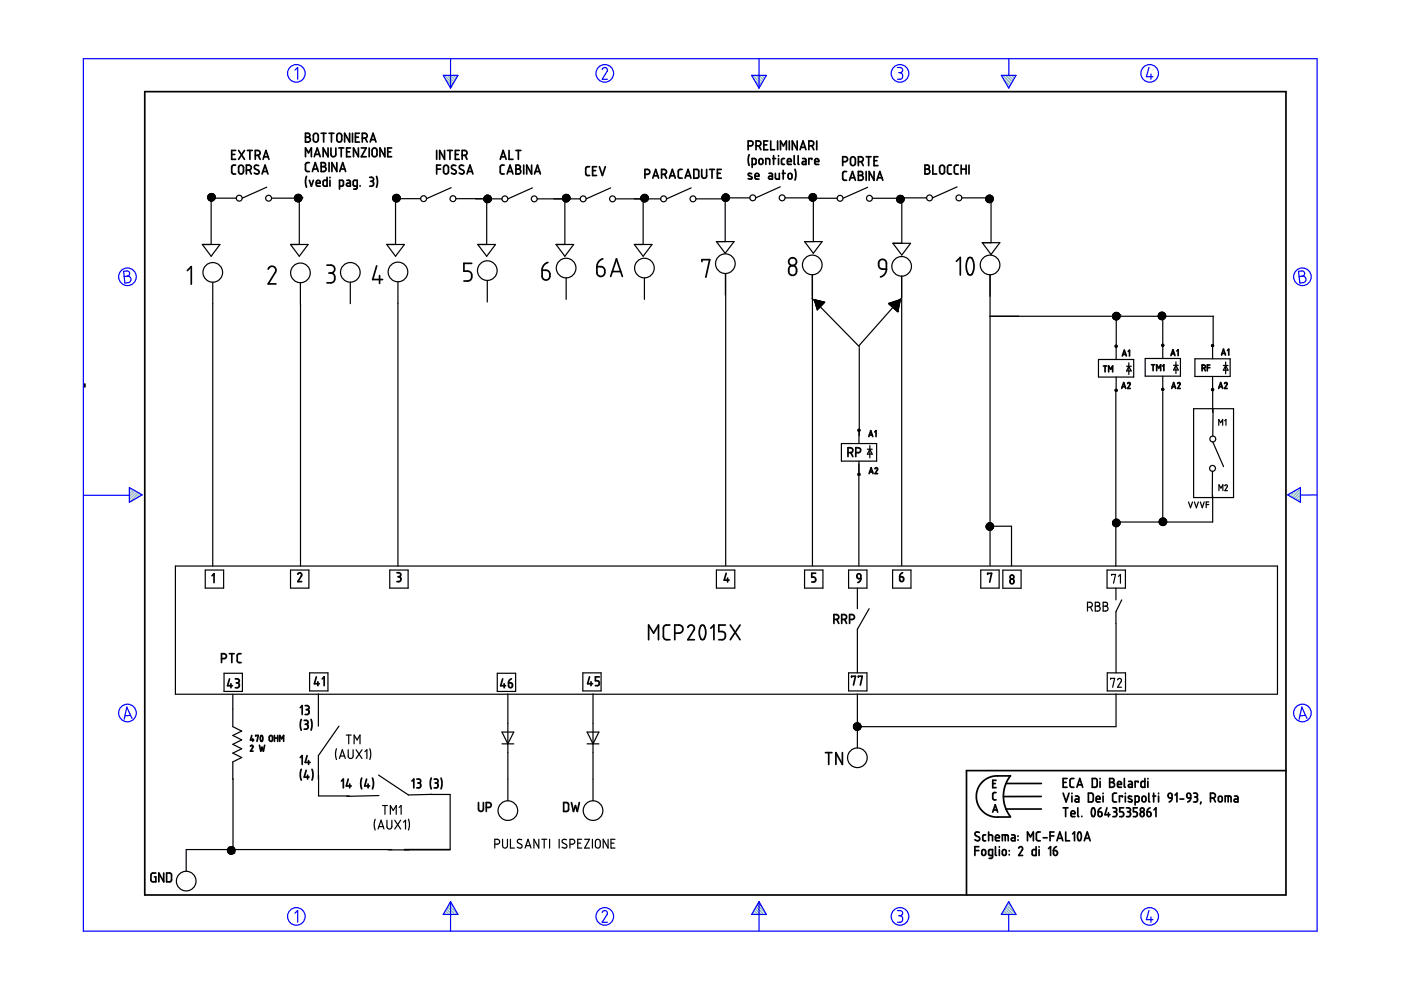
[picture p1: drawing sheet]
<svg xmlns="http://www.w3.org/2000/svg" width="297mm" height="210mm" viewBox="0 0 297 210" stroke-linecap="round" stroke-linejoin="round" font-family="sans-serif">
<g fill="none" stroke="#000" stroke-width=".25">
<path d="M56.6 39.7l-5.2 2.3M95.7 39.8l-5.3 2.3M112.9 39.8l-5.2 2.4M129.5 39.8l-5.2 2.4M146.5 39.8l-5.2 2.4M165.4 39.6l-5.2 2.4M184 39.7l-5.3 2.3M202.9 39.6l-5.2 2.4M42.9 51.8h3.7l-1.8 2.5zM44.3 41.9l-.2 .2M44.4 41.9l-.3 .3M44.4 41.1l-.3 .3"/>
<path d="M44.5 42h5.6M44.6 41.1l-.5 .5M44.6 41.9l-.4 .4M44.8 41l-.8 .8M44.9 41.9l-.6 .5M44.9 41l-.9 .8M45 41l-1 1M45 41.1l-.8 .8M45.1 59.8v60.2M45.1 41.9l-.6 .6M45.1 41.1l-.7 .8M45.2 41.1l-1.1 1.1"/>
<path d="M45.3 41.2l-.7 .7M45.3 41.2l-1.1 1.2M45.4 41.9l-.8 .7M45.4 41.3l-.6 .6v9.9M45.4 41.3l-1.1 1.2M45.5 41.4l-.5 .5M45.5 41.4l-1.1 1.1M45.6 41.6l-1 1M45.6 41.6l-.3 .3M45.6 42.1l-.5 .5M45.6 41.8l-.9 .8M45.6 42l-.6 .6"/>
<path d="M45.6 41.7l-.1 .2M57.6 42h5.6M61.6 51.8h3.7l-1.8 2.5zM62.5 41.9l-.1 .1M62.7 41.9l-.3 .2M62.8 41.3l-.3 .3M62.9 41.9l.6-.7-1 1.1M62.9 41.9l-.4 .4M63.1 41.2l-.7 .6M63.1 41.2l-.6 .7M63.2 41.9l-.6 .6M63.3 41.2l-.7 .7"/>
<path d="M63.4 41.2l-1 .9M63.5 41.9v9.9M63.6 41.3l-1.1 1.1M63.7 41.3l-.6 .6M63.7 59.9v60.1M63.8 41.4l-1.1 1.2 .7-.7M63.8 41.4l-.4 .5M63.9 42.5l-.2 .2M63.9 41.5l-1.1 1.2M63.9 41.6l-1.1 1.1M63.9 41.6l-1 1.1M64 41.7l-1.1 1.1"/>
<path d="M64 42.3l-.5 .4M64 41.9h.1M64 41.8l-.9 1M64 42.1l-.7 .7M64 41.9l-.9 .9M64 42l-.8 .8M74.3 59.8v4.6M82 51.8h3.7l-1.8 2.5zM83.3 41.9h-.1M83.4 42.3l-.1 .1M83.4 41.6l-.1 .1M83.4 41.8l-.1 .1"/>
<path d="M83.4 42.3l.5-.4v9.9M83.4 41.9l-.2 .1M83.6 42.1h5.6M83.6 41.3l-.2 .3M83.8 41.3l-.4 .4M84 41.2l-.6 .6M84.1 41.2l-.7 .7M84.2 41.2l-.9 .9M84.2 41.2l-.9 1M84.3 41.3l-1 1M84.4 59.7v60.3M84.4 41.3l-.6 .6"/>
<path d="M84.5 41.3l-1.1 1.2M84.5 41.9l-.8 .8M84.5 41.4l-1.1 1.1M84.6 41.4l-1.1 1.2M84.6 41.5l-1.1 1.1M84.7 42.5l-.1 .1M84.7 41.6l-1.1 1.1M84.8 41.6l-.3 .3M84.8 41.7l-1 1.1 1-1M84.8 42.2l-.5 .6M84.9 42l-.9 .8M84.9 42.1l-.7 .7"/>
<path d="M84.9 41.9l-1 .9M96.7 42.1l9.7 .1M101.3 51.8h3.8l-1.9 2.5zM102.6 42.5l.6-.6v9.9M102.7 42.7l1.2-1.1-1.1 1.1M102.8 41.9l-.2 .2M103.1 41.4l-.5 .6M103.2 41.4l-.5 .5M103.3 59.5v4.5M103.4 41.9l-.7 .6M103.4 41.4l-.5 .5M103.4 41.4l-.8 .9"/>
<path d="M103.6 41.4l-1 1M103.6 41.4l-.4 .5M103.7 41.5l-.4 .4M103.8 41.5l-1.1 1.1M103.9 41.9l-1 .9M104 41.7l-1.1 1.1M104 41.7l-.2 .2M104.1 41.8l-1.1 1.1M104.1 42.5l-.4 .4M104.1 42.4l-.5 .5M104.1 42l-1 .9M104.2 42.2l-.8 .8"/>
<path d="M104.2 42l-1 1M104.2 42.1l-.9 .9M113.9 42.2h9.1M117.9 51.8h3.7l-1.8 2.5zM119.6 41.9l-.3 .3M119.7 41.3l-.3 .3M119.8 41.9l-.5 .4M119.8 41.3l-.5 .4M120 41.2l-.7 .8M120 58.9v4.6M120.1 41.2l-.8 .8M120.1 41.9l-.7 .6"/>
<path d="M120.2 41.2l-.7 .7M120.2 41.2l-.9 1M120.4 41.3l-.6 .6v9.9M120.4 41.3l-1 1.1M120.5 41.3l-.5 .6M120.5 41.9l-.8 .8M120.5 41.4l-1.1 1.1M120.6 41.4l-.4 .5M120.7 41.5l-1.2 1.1 .8-.7M120.7 41.6l-.3 .3M120.8 42.3l-.5 .5M120.8 41.6l-1.2 1.1"/>
<path d="M120.8 41.8l-.2 .1M120.8 41.6v.1M120.8 41.9h.1M120.8 41.7l-1 1.1M120.8 42.3h.1M120.8 41.8l-1 1M120.8 42.2l-.6 .6M120.9 42l-.9 .8M130.5 42.2h9.6M134.5 51.8h3.7l-1.8 2.5zM135.9 41.9h.1M136 41.9l-.2 .1"/>
<path d="M136.3 42.5l-.1 .2M136.3 42.3l-.2 .3M136.3 41.9l-.4 .4M136.3 41.6l-.4 .5M136.3 42.7h.1M136.3 42l-.3 .4M136.3 41.8l-.1 .1M136.3 41.9l.1 9.9M136.4 41.2l-.5 .5M136.5 41.2l-.6 .6M136.6 41.9l-.3 .2M136.6 58.9v4.6"/>
<path d="M136.7 41.9l.5-.5-1.2 1.1M136.7 41.2l-.7 .7M136.8 41.2l-.5 .5M136.8 41.9l-.5 .4M136.9 41.2l-.6 .6M136.9 41.3l-1 .9M137 41.9l-.7 .7M137 41.3l-.5 .6M137.1 41.3l-1.1 1.1M137.2 41.9l-.8 .9M137.3 41.5l-.4 .4M137.3 41.6l-1.2 1"/>
<path d="M137.4 42.4l-.3 .3M137.4 41.6l-.3 .3M137.4 41.7l-1.1 1M137.4 42.3l-.5 .5M137.4 41.8l-.9 1M137.4 41.8v.1M137.5 42.1l-.8 .7M137.5 41.9l-1 .9M137.5 42l-.8 .8M147.6 42.2h5.6M151.9 51.2h3.7l-1.8 2.5zM153.2 41.9l-.1 .1"/>
<path d="M153.4 42h5.6M153.4 41.9l-.3 .3M153.4 41.3l-.2 .1M153.7 41.1l-.6 .6M153.7 41.9l-.5 .5M153.8 41.1l-.7 .7M153.8 41.3v9.9M153.8 58v4.5M153.9 58v61.9M153.9 41.1l-.8 .8M154 41.1l-.9 1M154.1 41.1l-.7 .8"/>
<path d="M154.1 41.2l-1 1M154.2 41.2l-1 1.1M154.3 41.2l-.7 .7M154.3 41.9l-.7 .8M154.4 41.3l-1.1 1.2 1.1-1.2M154.5 41.4l-.5 .5M154.5 42.4l-.2 .2M154.5 41.4l-1.1 1.2 .7-.7M154.6 41.9l-.9 .8M154.6 41.6l-.4 .3M154.6 42.2l-.4 .5M154.6 41.6l-1.1 1"/>
<path d="M154.6 41.7l-.1 .2M154.6 42l-.7 .7M154.6 41.8l-.9 .9M154.7 41.9l-.8 .8M166.5 42h5.6M170.6 51.2h3.7l-1.9 2.5zM171.9 42h5.6M171.9 41.9l-.3 .3M172 41.1l-.4 .4M172.1 41.9l-.4 .4M172.2 41.1l-.7 .6M172.2 58.3v4.5"/>
<path d="M172.3 58.3v61.6M172.3 41.1l-.8 .7M172.4 41.9l-.6 .6M172.4 41.1l-.8 .8M172.4 41.3v9.9M172.5 41.1l-1 .9M172.5 41.9l-.6 .6M172.6 41.1l-1 1M172.7 41.1l-.8 .8M172.7 41.9l-.7 .7M172.7 41.2l-.7 .7M172.8 41.2l-.7 .7"/>
<path d="M172.9 41.3l-1.2 1.1M172.9 41.3l-.6 .6M173 41.4l-.5 .5M173 41.4l-1.1 1.1M173 42.2l-.3 .4M173.1 41.5l-.4 .4M173.1 41.6l-1 1M173.1 42l-.6 .7M173.1 41.7l-.8 1M173.1 41.9l-.7 .8M173.1 41.7l-.9 1M185 42h5.6"/>
<path d="M189.3 51.6h3.8l-1.9 2.5zM190.4 41.9l-.3 .3M190.4 41.6l-.2 .2M190.6 41.9l-.5 .5M190.7 41.4l-.6 .7M190.8 41.9l-.7 .6M190.8 41.4l-.4 .5M190.9 42h5.5M191 41.4l-.5 .5M191 41.4l-.9 .9M191.1 41.9l-.9 .8M191.1 41.5l-.4 .4"/>
<path d="M191.2 58.5v4.6M191.2 58.5v61.4M191.2 41.6v10M191.2 41.5l-1 1M191.3 41.9l-.9 .9M191.3 41.5l-.4 .4M191.3 41.6l-1.1 1M191.4 41.6l-1.1 1.2M191.5 41.7l-.3 .2M191.5 41.9l-1 1M191.5 41.7l-.1 .2M191.6 42.7l-.3 .2"/>
<path d="M191.6 41.8l-1.2 1.1M191.6 41.9h.1M191.6 41.9l-1 1M191.6 42.5l-.4 .5M191.7 42l-1 1M191.7 42.3l-.7 .7M191.7 42.1l-.9 .9M191.7 42.2l-.8 .8M203.9 42h5.6M208.3 51.5h3.7l-1.9 2.5zM209.1 41.9h-.1M209.2 42.7l1.2-1.1-1.1 1.2"/>
<path d="M209.3 41.9l-.3 .3M209.3 41.6l-.1 .1M209.5 41.4l-.4 .4M209.5 41.9l-.5 .5M209.7 41.4l-.7 .7M209.7 41.9l-.6 .6M209.8 41.4l-.5 .5M209.9 41.9l-.8 .7M209.9 58.3v61.6M209.9 41.4l-.9 .9M210 41.4l-.5 .5M210.1 41.4l-1 1.1"/>
<path d="M210.1 41.5v10M210.1 41.4l-.4 .5M210.2 41.5l-.4 .4M210.3 41.5l-1.1 1.2M210.4 41.9l-1 1M210.5 41.7l-.2 .2M210.5 42.6l-.3 .3M210.5 41.8l-1.1 1M210.5 41.8l-1 1.1 1.1-1M210.6 42.4l-.6 .5M210.6 42.3l-.7 .7M210.6 42l-.9 1"/>
<path d="M210.6 42.1l-.9 .9M172.1 63.2l10.1 10.3M172.7 63.5l2.2 .6-1.6 1.6zM172.7 63.5v.1M172.8 63.6h-.1M172.8 63.8h.1M172.8 64h.1M172.8 63.6l-.1 .2M172.9 63.9h.1M173 64.1l-.2 .1M173 63.6l-.2 .2M173 64.7h.1"/>
<path d="M173 64v.1M173 63.7l-.2 .2M173 63.6v.1M173.1 64.9h-.1M173.1 64.2l-.2 .2M173.1 64.8h.1M173.1 64.1v.1M173.1 63.6l-.1 .3M173.2 65h-.1M173.2 64.3l-.2 .2M173.2 63.7l-.4 .4M173.2 64.9h.1"/>
<path d="M173.2 64.2v.1M173.3 65.1l-.2 .1M173.3 64.4l-.2 .2M173.3 63.8l-.2 .2M173.3 63.7h.1M173.3 65h.1M173.3 64.3v.1M173.4 65.2l-.2 .2M173.4 64.5l-.2 .2M173.4 63.9l-.2 .2M173.4 63.7l-.5 .6M173.4 65.1v.1"/>
<path d="M173.4 64.5h.1M173.4 63.8h.1M173.5 63.8h.1M173.5 65.3l-.2 .2M173.5 64.6l-.2 .3M173.5 64l-.2 .2M173.6 65.2l-.1 .1M173.6 64.6h-.1M173.6 63.9h-.1M173.6 63.8l-.7 .7M173.6 64.7l-.2 .3M173.6 64.1l-.2 .2"/>
<path d="M173.7 63.8l-.1 .1M173.7 64.2h.1M173.7 65.2l-.4 .4M173.7 65l-.5 .5M173.7 63.9l-.7 .7M173.7 65.1l-.1 .1M173.7 64.9l-.2 .2M173.7 63.8h.1M173.7 64.4l-.1 .1M173.7 65.1h.1M173.8 63.8l-.1 .1M173.8 65h.1"/>
<path d="M173.8 64.3v.1M173.9 64.5l-.2 .2M173.9 63.9l-.2 .2M173.9 64.5h.1M174 63.9l-1 .9M174 64l-.5 .4M174 64.6l-.3 .3M174 64.6h.1M174 63.9h.1M174.1 64.7l-.2 .3M174.1 64.1l-.2 .2M174.1 64.7h.1"/>
<path d="M174.1 64v.1M174.2 63.9l-1.1 1.1M174.2 64.2l-.2 .2M174.2 64.1v.1M174.2 63.9v.1M174.3 64.3l-.2 .2M174.3 63.9l-1.2 1.2M174.4 64.2l-.1 .1M174.4 64.4l-.2 .2M174.4 64l-.1 .1M174.5 64.3v.1M174.5 64l-1.3 1.3"/>
<path d="M174.6 64l-.2 .2M174.7 64.2l-1 1M174.7 64l-1 1M174.7 64.1l-.2 .2M182.2 73.7v18.7M188.4 64.3l2.5-.8-.5 2.6zM188.5 64.3l-.1 .1M188.7 64.2l-.2 .3M188.7 64.3l-.1 .2M188.8 64.2v.1M188.8 64.2h.1M188.8 64.4l-.1 .2"/>
<path d="M188.9 64.3v.1M189 64.5l-.2 .2M189 64.1l-.4 .4M189 64.5h.1M189.1 64.6l-.2 .2M189.1 64.6h.1M189.2 64.7l-.2 .2M189.2 64.1l-.2 .2M189.3 65.1h.1M189.3 65l-.1 .1M189.3 64.9l-.2 .1M189.3 64.2l-.2 .2"/>
<path d="M189.3 64.9h.1M189.3 64.4l-.1 .1M189.4 64l-.7 .6M189.4 64.3v.1M189.4 65h.1M189.4 64.5l-.2 .2M189.4 65.2h.1M189.5 64.5h.1M189.5 65.1v.1M189.5 65.3h.1M189.5 64.6l-.2 .3M189.5 64l-.2 .2"/>
<path d="M189.6 65.2v.1M189.6 64.6h.1M189.7 65.4h-.1M189.7 64.7l-.3 .3M189.7 64.1l-.3 .2M189.7 63.9l-.9 .8M189.7 64v.1M189.7 65.3v.1M189.7 64.7h.1M189.8 65.5l-.1 .1M189.8 64.9l-.3 .2M189.8 64.2l-.3 .2"/>
<path d="M189.8 64.1v.1M189.8 65.4v.1M189.8 64.8h.1M189.9 65.6l-.1 .1M189.9 65l-.2 .2M189.9 64.3l-.2 .2M189.9 63.9l-.1 .1M189.9 65.6h.1M189.9 64.9h.1M189.9 64.2v.1M190 65.7l-.1 .1M190 65.1l-.2 .2"/>
<path d="M190 64.4l-.2 .2M190 63.8l-1 1.1M190 65.7h.1M190 65h.1M190 64.3v.1M190.1 65.8v.1M190.1 65.2l-.2 .2M190.1 64.5l-.2 .2M190.1 63.9l-.2 .2M190.2 63.8h-.1M190.2 65.8h-.1M190.2 65.1l-.1 .1"/>
<path d="M190.2 64.5h-.1M190.2 66h.1M190.2 63.8h.1M190.2 65.3l-.2 .2M190.2 64.6l-.2 .3M190.2 64l-.2 .2M190.3 65.9h-.1M190.3 65.2l-.1 .1M190.3 64.6h-.1M190.3 63.9h-.1M190.3 66.1h.1M190.3 65.4l-.2 .2"/>
<path d="M190.3 64.7l-.2 .3M190.3 64.1l-.2 .2M190.4 63.7l-1.3 1.3M190.4 66h.1M190.4 65.3v.1M190.4 64v.1M190.4 65.9l-.2 .1M190.4 65.5l-.2 .2M190.4 64.9l-.2 .2M190.4 64.2l-.2 .2M190.4 65.7l-.1 .1M190.5 65.6l-.4 .3"/>
<path d="M190.5 65.4v.1M190.5 64.1v.1M190.5 63.6v.1M190.5 63.7l-.2 .2M190.5 65.3l-.5 .5M190.5 65l-.2 .2M190.5 64.3l-.2 .2M190.5 65.2l-.1 .1M190.6 65l-.7 .7M190.6 64.9h.1M190.6 64.2v.1M190.6 64.7l-.8 .9"/>
<path d="M190.6 64.4l-.2 .3M190.6 63.8l-.2 .2M190.6 63.6l-1.3 1.4M190.7 64.6l-.2 .2M190.7 64.5l-1 1M190.7 64.3v.1M190.8 64.2l-1.3 1.2M190.8 63.9l-.3 .2M190.8 64.1l-.2 .1M190.8 63.9l-1.4 1.4M190.8 63.8h.1M190.8 63.5l-.1 .2"/>
<path d="M190.9 63.6l-1.6 1.6M191 63.3l-8.9 10M209.8 67.1h47.5M232.9 76.2h7.5v3.7h-7.5zM236 67.4h.1M236 67l-.1 .1M236 67.1l-.1 .1M236 66.8h.1M236.2 66.8l-.2 .2M236.4 66.3l-.4 .4M236.5 66.3l-.6 .5M236.6 73.4v2.8"/>
<path d="M236.6 79.9v2.9M236.7 67.1v6.2M236.7 66.2l-.8 .8M236.7 66.8l-.7 .7M236.7 66.2l-.5 .6M236.8 66.8l.4-.4-1.1 1.1M236.9 66.3l-.6 .5M236.9 66.8l-.8 .8M236.9 66.3l-1 1M237 66.3l-1 1.1M237.1 66.3l-.5 .5M237.3 66.8l-1 .9"/>
<path d="M237.3 66.5l-1.1 1.1M237.3 66.5l-1.1 1.2M237.4 66.6l-.2 .2M237.4 66.7l-1.1 1.1M237.4 67.4l-.4 .4M237.4 66.8h.1M237.4 66.8l-.9 1M237.5 66.9l-1 .9M237.5 67.2l-.6 .6M237.5 67.1l-.8 .7M237.5 67l-.9 .8M238.8 77.7h1"/>
<path d="M239.3 76.9v2.5M239.3 77.7l.5 1h-1zM242.8 76h7.5v3.8h-7.5zM245.8 66.8l-.2 .2M246 66.3l-.3 .3M246.1 66.2l-.5 .5M246.3 66.2l-.7 .8M246.4 66.2l-.7 .6M246.5 66.2l-.9 .9M246.5 67.3v8.7M246.5 79.8v2.7M246.5 66.2l-.9 1"/>
<path d="M246.7 66.3l-1.1 1M246.7 66.3l-1.1 1.1M246.8 66.3l-1.1 1.2M246.8 66.4l-1.1 1.1M246.9 66.8l-.9 .9M246.9 66.4l-1.1 1.2M247 66.5l-1.1 1.1M247 67.5l-.1 .1M247 66.5l-1.1 1.2M247.1 66.6l-.3 .2M247.1 66.7l-.1 .1M247.1 67.2l-.5 .6"/>
<path d="M247.1 66.7l-1 1.1 1-1M247.1 67.1l-.6 .7M247.1 66.9l-.8 .9M247.2 67l-.9 .8M248.8 77.4h1M249.3 76.7v2.5M249.3 77.4l.5 1h-1zM253.3 76.1h7.5v3.7h-7.5zM257.1 73.3v2.8M257.1 79.8v2.8M257.2 67.1v6.2M259.4 77.5h1"/>
<path d="M259.9 76.8v2.4M259.9 77.5l.5 1h-1zM178.4 94h7.5v3.8h-7.5zM182.1 98.4v21.6M182.1 91.2v2.8M182.1 97.8v2.8M183.9 95.2h1M184.4 94.5v2.6M184.4 95.2l.5 1.1h-1zM236.6 82.6v37.4M246.5 83v27.7M253.1 86.7h8.4v18.8h-8.4z"/>
<path d="M257.1 99.9l-.1 5.6M257.1 82.2v5.2M257.1 93.7l2.3 5.2M257.2 86.8l-.1 5.7M258.4 90.2v-1.3l.4 .7 .4-.7v1.3M259.7 89.2l.2-.3v1.3M209.6 110.9l-.5 .5M209.6 112.4l1.1-1-1 1M209.7 110.8l-.6 .7M209.9 111.6h4.6v8.4M209.9 110.8l-.8 .8M210 110.8l-.9 .9"/>
<path d="M210.1 110.9l-1 1M210.2 110.9l-1.1 1.1M210.3 110.9l-1.1 1.1M210.4 111l-1.2 1.1M210.4 111l-1.1 1.2M210.5 111.1l-1.2 1.1M210.5 111.1l-1.1 1.2M210.6 111.2l-1.1 1.1M210.6 111.3l-1.1 1.1M210.6 111.9l-.4 .5M210.7 111.8l-.6 .6M210.7 111.7l-.8 .7"/>
<path d="M210.7 111.6l-.9 .8M236 111h-.1M236 110.5l-.1 .1M236.3 110.1l-.3 .5M236.4 110.4l-.5 .5M236.5 110.1l-.6 .6M236.6 110.4l.3-.3-.9 .9M236.6 110.1l-.7 .7M236.7 110.4l-.8 .7M236.7 110.1l-.3 .3M236.8 110.4l-.9 .8M237 110.2l-.2 .2"/>
<path d="M237.1 110.2l-1.1 1.1M237.1 110.4l-1 1M237.2 110.2l-.2 .2M237.2 110.3l-1.1 1.1M237.3 110.4l-1.1 1.1M237.3 110.3l-.1 .1M237.4 110.5l-1.1 1.1M237.4 111.1l-.4 .5M237.4 110.6l-1 1M237.5 110.7l-1 1M237.5 111l-.6 .7M237.5 110.9l-.8 .8"/>
<path d="M237.5 110.8l-.9 .9M245.9 110.4l-.1 .2M246.1 110l-.2 .2M246.2 110.4l-.4 .4M246.3 109.9l-.5 .4M246.4 110.4l-.6 .5M246.4 109.8l-.5 .6M246.5 109.8l-.8 .8M246.7 109.8l-.6 .6M246.7 109.8l-.9 1M246.8 109.9l-.5 .5M246.9 110.4l-.9 .8"/>
<path d="M246.9 109.9l-1.1 1.1M247 109.9l-.4 .5M247 110l-1.1 1.1M247.1 110l-1.1 1.2M247.1 110.1l-.3 .3M247.2 110.2l-1.1 1.1M247.2 111.1l-.2 .2M247.2 110.2l-1 1.1M247.3 110.3l-.1 .1M247.3 110.4l-1 1M247.3 110.8l-.6 .6M247.4 110.6l-.9 .8"/>
<path d="M247.4 110.7l-.7 .7M247.4 110.5l-1 .9M252 106.4l.4 1.3 .4-1.3M253.2 106.4l.5 1.3 .4-1.3M254.5 106.4l.4 1.3 .4-1.3M255.7 107h.6M256.3 106.4h-.6v1.3M257.1 105.1v5.6h-20.6M258.4 104v-1.2l.5 .7 .4-.7v1.2M259.7 103a.28 .28 0 0 1 .4-.2 .28 .28 0 0 1 .1 .4l-.5 .8h.5M43.5 120.9h3.9v3.8h-3.9zM61.6 120.9h3.9v3.8h-3.9z"/>
<path d="M82.6 120.9h3.9v3.8h-3.9zM151.9 120.9h3.9v3.8h-3.9zM170.6 120.9h3.9v3.8h-3.9zM179.9 120.9h3.9v3.8h-3.9zM181.8 124.7v4.4M184.3 129.1l-2.5 4.3v9.3M189.3 120.9h3.8v3.8h-3.8zM207.9 120.9h3.9v3.8h-3.9zM212.6 120.9h3.9v3.8h-3.9zM230.6 128.7h.6l.3-.2 .1-.4-.2-.3-.8-.1v1.9M231.2 128.7l.4 .9M232.2 127.7h.6l.4 .3-.1 .3-.4 .2 .3 .1 .3 .3-.1 .4-.3 .2-.7 .1z"/>
<path d="M232.2 128.5h.5M233.9 127.7h.7l.2 .3-.1 .4-.3 .1 .4 .2 .1 .3v.3l-.3 .2-.7 .1zM233.9 128.5h.5M234.7 120.9h3.9v3.8h-3.9zM235.7 122v-.2h.8l-.4 1.9M236.6 124.7v2.5M237.1 122.2l.5-.4v1.9M237.8 127.2l-1.2 2.5v13M47.5 142.7h3.9v3.9h-3.9zM49.4 147.2v6.9l1.8 .9-1.8 .9 1.8 1-1.8 .9 1.8 .9-1.8 1 1.8 .9-1.8 .9v3.8M65.6 142.7h3.9v3.8h-3.9zM67.5 147.1v6.9"/>
<path d="M71.4 158.7l-.3 .9 .3 1.4M71.9 154l-4.4 6.2v5M73.4 155.9h1.1M73.8 159v1.3l.5 .5 .3-.1 .2-.2 .1-1.5M73.9 155.9v1.8M75.1 157.7v-1.8l.6 1 .6-1v1.8M75.5 159l1.3 1.8M76.8 159l-1.3 1.8M77.4 159.4l.4-.4v1.8M78.4 158.7l.2 1-.2 1.3M105.4 142.7h3.9v3.9h-3.9zM106.4 155.2h2.5l-1.2 2.5z"/>
<path d="M106.4 157.7h2.5M107.7 147.1v22.7M123.6 142.7h3.8v3.8h-3.8zM124.5 155.2h2.5l-1.3 2.5zM124.5 157.7h2.5M125.7 147.1v22.7M179.9 142.7h3.9v3.8h-3.9zM181.3 153.4l-.2 .2M181.5 153.3l-.5 .5M181.5 154l-.5 .4M181.6 154l-.5 .5M181.7 153.3l-.7 .7"/>
<path d="M181.7 154l-.6 .6M181.7 153.2l-.7 .9M181.8 147.1v11.5M181.8 154.1h54.9M181.9 153.3l-.7 .7M181.9 153.3l-.9 1 .2-.3M182.1 153.3l-.7 .7M182.1 153.3l-1.1 1.1M182.2 153.4l-.6 .6M182.3 153.5l-1.1 1.1M182.4 153.5l-1.2 1.2M182.4 154l-.9 .8"/>
<path d="M182.4 154.6l-.2 .1M182.4 153.6l-1.1 1.1M182.4 153.6l-1 1.2M182.5 153.8l-1 1M182.5 154.3l-.6 .5M182.5 153.8l-.1 .2M182.5 154l-.8 .9M182.5 154.2l-.6 .7M182.5 153.9l-.9 1M234.8 142.7h3.8v3.8h-3.8zM235.5 144v-.2h.8l-.4 1.9M236.6 147.1v6.9"/>
<path d="M236.9 144.1l.4-.3 .4 .3v.3l-.8 1.3h.9M270.8 147.1v-27.1h-233.6v27.2h233.6M48.6 179.6l-.3 .3M48.9 179.5l-.7 .6M49 179.5l-.8 .7M49.1 179.5l-.9 .9M49.1 179.7l-.8 .9M49.2 179.5l-.1 .1M49.3 179.6l-1 1M49.4 179.6l-.3 .2M49.4 165.1v15.1M49.4 179.6l-1.1 1.1"/>
<path d="M49.5 179.7l-1.1 1.1M49.6 179.7l-1.1 1.2 .6-.8M49.7 179.8l-1.1 1.2 .5-.6M49.7 179.9l-.6 .6M49.8 180l-1.1 1.1M67.5 164.3v4.5h6.6M72 160.8l.6-1.8 .6 1.8M72.1 160.3h.9M79.5 173.7l-.2 .9 .2 1.4M80.2 175.8l.6-1.9 .6 1.9M80.3 164.3l6.3 4.3 5-.2M80.3 168.7l-6.8 .1"/>
<path d="M80.3 175.3h.9M81.1 170.8h1M81.6 170.8v1.9M82 173.9v1.5l.5 .4 .3-.1 .3-.3v-1.5M82.8 172.7v-1.9l.6 1 .6-1v1.9M83.7 173.9l1.2 1.9M84.6 171.2l.4-.4v1.9M84.9 173.9l-1.2 1.9M85.6 174.3l.4-.4v1.9M86.6 173.7l.2 .8-.2 1.5M91.3 168.4h4.1v11.6M104.9 179l.9-.1 .1-.4-.1-.3-.3-.3h-.6v1.9"/>
<path d="M106.6 177.9v1.4l.3 .5h.4l.3-.3v-1.6M108.2 177.9v1.9h.9M110.6 178.1l-.6-.1-.3 .4 .1 .3 .8 .4 .1 .5-.3 .2-.7-.2M111.3 179.8l.7-1.9 .6 1.9M111.5 179.3h.9M114.2 177.9v1.9l-1-1.9v1.9M114.9 177.9h1M115.4 177.9v1.9M116.5 177.9v1.9M118.6 177.9v1.9M120.1 178.1l-.6-.1-.3 .4 .1 .3 .8 .4v.6l-.5 .1-.4-.2M120.8 179l.9-.1 .2-.4-.1-.3-.4-.3h-.6v1.9"/>
<path d="M122.5 178.8h.6M123.3 177.9h-.8v1.9h.8M124 177.9h1l-1 1.9h1M125.6 177.9v1.9M126.3 178.1l.5-.2 .4 .4 .1 1.2-.4 .3-.5-.1-.2-.3zM128.9 177.9v1.9l-1-1.9v1.9M129.5 178.8h.7M130.4 177.9h-.9v1.9h.9M39.5 180.1h43.6M39.5 180.2v4.5M49.1 180.9l-.2 .2M49.1 180.6l-.4 .4"/>
<path d="M49.6 180.9h.1M49.8 180.6l-.4 .4M49.8 180.1l-1 1M49.8 180.4l-.7 .7M49.8 180.3l-.8 .8M49.8 180.2l-.7 .7M82.3 180.2h4.4"/>
<circle cx="44.8" cy="41.8" r=".8"/>
<circle cx="45.1" cy="57.8" r="2.08"/>
<circle cx="50.7" cy="42" r=".62"/>
<circle cx="56.9" cy="42" r=".62"/>
<circle cx="63.2" cy="42" r=".8"/>
<circle cx="63.7" cy="57.9" r="2.08"/>
<circle cx="74.3" cy="57.7" r="2.08"/>
<circle cx="84.1" cy="42" r=".8"/>
<circle cx="84.4" cy="57.7" r="2.08"/>
<circle cx="89.8" cy="42.1" r=".62"/>
<circle cx="96" cy="42.1" r=".62"/>
<circle cx="103.3" cy="57.4" r="2.08"/>
<circle cx="103.4" cy="42.2" r=".8"/>
<circle cx="107" cy="42.2" r=".62"/>
<circle cx="113.3" cy="42.2" r=".62"/>
<circle cx="120" cy="56.8" r="2.08"/>
<circle cx="120.1" cy="42" r=".8"/>
<circle cx="123.6" cy="42.2" r=".62"/>
<circle cx="129.9" cy="42.2" r=".62"/>
<circle cx="136.6" cy="56.8" r="2.08"/>
<circle cx="136.7" cy="42" r=".8"/>
<circle cx="140.7" cy="42.2" r=".62"/>
<circle cx="146.9" cy="42.2" r=".62"/>
<circle cx="153.8" cy="55.9" r="2.08"/>
<circle cx="153.9" cy="41.9" r=".8"/>
<circle cx="159.6" cy="41.9" r=".62"/>
<circle cx="165.8" cy="41.9" r=".62"/>
<circle cx="172.2" cy="56.2" r="2.08"/>
<circle cx="172.3" cy="41.9" r=".8"/>
<circle cx="178.1" cy="42" r=".62"/>
<circle cx="184.3" cy="42" r=".62"/>
<circle cx="190.9" cy="42.2" r=".8"/>
<circle cx="191.2" cy="56.5" r="2.08"/>
<circle cx="197.1" cy="42" r=".62"/>
<circle cx="203.3" cy="42" r=".62"/>
<circle cx="209.8" cy="42.2" r=".8"/>
<circle cx="209.9" cy="56.2" r="2.08"/>
<circle cx="236.7" cy="67" r=".8"/>
<circle cx="246.4" cy="67" r=".8"/>
<circle cx="257.1" cy="99.3" r=".62"/>
<circle cx="257.1" cy="93.1" r=".62"/>
<circle cx="209.9" cy="111.6" r=".8"/>
<circle cx="236.7" cy="110.9" r=".8"/>
<circle cx="246.6" cy="110.6" r=".8"/>
<circle cx="181.7" cy="154.1" r=".8"/>
<circle cx="107.7" cy="171.9" r="2.08"/>
<circle cx="125.7" cy="171.9" r="2.08"/>
<circle cx="181.8" cy="160.7" r="2.08"/>
<circle cx="39.5" cy="186.8" r="2.08"/>
<circle cx="49" cy="180.3" r=".8"/>
</g>
<g fill="none" stroke="#6c9" stroke-width=".25">
<path d="M94.2 16l1.8 1.8M94.5 16.8l1.3 1.4M94.8 16l1.5 1.4M95.3 18.3l.3 .3M95.5 16l1 1M96.1 16l.6 .6M96.7 16l.3 .2M159.6 16l1.8 1.8M159.9 16.8l1.3 1.4M160.3 16l1.4 1.4M160.7 18.3l.3 .3M160.9 16l1 1"/>
<path d="M161.5 16l.6 .6M162.1 16l.2 .2M212.6 16l1.8 1.8M212.8 16.8l1.3 1.4M213.2 16l1.4 1.4M213.7 18.3l.2 .3M213.8 16l1 1M214.4 16l.7 .6M215.1 16l.2 .2M27.5 103.4h-.1M27.9 103.6l-.5 .4M28.3 103.8l-.9 .9"/>
<path d="M28.7 104.1l-1.3 1.2M29 104.3l-1.6 1.6M29.4 104.5l-1.8 1.9M29.8 104.8l-.8 .8M273.4 104.7l-.3 .3M274.9 103.9l-1.4 1.3M275.7 103.6l-1.8 1.9M275.7 106.1l-.2 .3M275.7 105.5l-.6 .6M275.7 104.9l-1 1M275.7 104.2l-1.4 1.5M94 193.8v.1"/>
<path d="M94.2 193.5l.4 .4M94.4 193.1l.9 .8M94.7 192.7l1.2 1.2M94.9 192.3l1.6 1.6M95.1 191.9l1.9 1.9M95.4 191.5l.8 .8M159.4 193.8v.1M159.6 193.5l.4 .4M159.9 193.1l.8 .8M160.1 192.7l1.2 1.2M160.3 192.3l1.6 1.6M160.5 191.9l1.9 1.9"/>
<path d="M160.8 191.5l.8 .8M212.3 193.8v.1M212.6 193.5l.4 .4M212.8 193.1l.8 .8M213 192.7l1.2 1.2M213.2 192.3l1.6 1.6M213.5 191.9l1.8 1.9M213.7 191.5l.8 .8"/>
</g>
<g fill="none" stroke="#000" stroke-width=".36">
<path d="M30.7 19.4h241.9v170.4h-241.9zM49.1 32.7h.7M50 35h-.6l-.3 .4 .1 1.3 .2 .2h.6M50 31.9h-.9v1.9h.9M50.6 31.9l1.2 1.9M50.8 35.1l.4-.1 .4 .4v1l-.3 .5-.5-.1-.2-.3v-1.1zM51.8 31.9l-1.2 1.9M52.2 36.1l.9-.2 .2-.5-.2-.3-.9-.1v1.9M52.5 31.9h1M52.9 36l.4 .9M53 31.9v1.9M54.1 32.9l.9-.1 .2-.4-.1-.3-.3-.2h-.7v1.9"/>
<path d="M54.7 32.9l.5 .9M54.8 35.1l-.6-.1-.3 .5 1 .7v.5l-.3 .2-.7-.2M55.6 36.9l.6-1.9 .6 1.9M55.7 36.4h.9M55.8 33.8l.6-1.9 .6 1.9M55.9 33.3h1M64.8 28.3h.7l.2 .3-.1 .4-.3 .1 .4 .1 .1 .3-.1 .4-.3 .2h-.6zM64.8 29.1h.5M64.8 33.2v-1.8l.6 1 .6-1v1.8M65 37.4l-.2 .9 .2 1.4M65.6 34.5h-.5l-.3 .3v1.4l.2 .1 .6 .1M65.6 38.2l.4 1.3 .4-1.3"/>
<path d="M66.2 36.4l.6-1.9 .7 1.9M66.4 35.8h.9M66.5 28.5l.6-.2 .3 .3 .1 1.1-.4 .4-.4-.1-.3-.3zM66.6 33.2l.7-1.8 .6 1.8M66.8 32.7h.9M67.1 38.8h.8l-.2-.5-.3-.1-.3 .2v.8l.2 .3h.6M68.1 34.5h.6l.3 .3-.1 .4-.3 .1 .3 .1 .2 .3-.1 .4-.2 .2-.7 .1zM68.1 28.3h1M68.1 35.3h.5M68.6 28.3v1.8M69.3 37.6v1.9h-.6l-.2-.3 .1-.8 .7-.2M69.6 31.4v1.8l-1.1-1.8v1.8"/>
<path d="M69.8 28.3h1M69.8 34.5v1.9M70 37.6v.1M70 38.2v1.3M70.2 31.4v1.5l.3 .3h.4l.3-.3v-1.5M70.3 28.3v1.8M71.4 34.5v1.9l-1-1.9v1.9M71.6 28.4l.4-.1 .4 .3 .1 1.1-.4 .4h-.3l-.4-.3v-1.1zM71.8 31.4h1.1M72 39.5h.6l.2-.2v-.8l-.2-.3h-.6v1.9M72 36.4l.7-1.9 .6 1.9M72.2 35.8h.9"/>
<path d="M72.3 31.4v1.8M73.5 32.2h.6M73.6 38.2h.4l.3 .3v1h-.6a.32 .32 0 0 1-.3-.3 .32 .32 0 0 1 .3-.4h.6M74.1 28.3v1.8l-1-1.8v1.8M74.3 31.4h-.8v1.8h.8M74.7 28.3v1.8M75.4 29.1h.6M75.7 39.5l-.8-.2v-.8l.1-.2 .7-.1v1.6l-.2 .3h-.5M76 31.4v1.8l-1-1.8v1.8M76.2 28.3h-.8v1.8h.8M76.3 39.4v.1M76.6 31.4h1l-1 1.8h1"/>
<path d="M76.8 29.3l.9-.1 .2-.3-.2-.5-.9-.1v1.8M77.4 29.3l.5 .8M78.3 31.4v1.8M78.4 37.6h.5l.3 .3-.1 .4-.3 .1M78.5 30.1l.6-1.8 .6 1.8M78.6 38.4h.2M78.7 29.6h.8M78.8 38.4l.4 .3v.5l-.3 .3h-.5M79 31.6l.5-.2 .4 .3v1.1l-.3 .4h-.3l-.4-.3zM79.8 37.4l.2 .9-.2 1.4M81.6 31.4v1.8l-1-1.8v1.8M82.2 32.2h.6"/>
<path d="M83 31.4h-.8v1.8h.8M92.6 35.9h.8M92.6 31.9v1.9M93.4 35h-.8v1.9M94.2 35.2l.5-.2 .4 .4v1.1l-.4 .4h-.4l-.2-.4-.1-1zM94.3 31.9v1.9l-1.1-1.9v1.9M94.9 31.9h1M95.4 31.9v1.9M96.5 32.7h.7M96.6 35.1l-.6-.1-.2 .2-.1 .3 .9 .7 .1 .5-.3 .2-.7-.2M97.4 31.9h-.9v1.9h.9M98 32.9l.9-.1 .1-.2-.1-.5-.2-.2h-.7v1.9"/>
<path d="M98.3 35.1l-.6-.1-.3 .5 .1 .3 .8 .4 .1 .5-.4 .2-.6-.2M98.6 32.9l.4 .9M99 36.9l.7-1.9 .6 1.9M99.2 36.4h.9M106.1 33.8l.6-1.9 .6 1.9M106.2 33.3h.9M106.9 35h-.5l-.3 .3v1.4l.2 .2h.6M107.5 36.9l.6-1.9 .7 1.9M107.7 36.4h.9M107.9 31.9v1.9h.9M109.4 35h.6l.3 .3-.1 .4-.3 .2 .3 .1 .2 .3-.1 .4-.2 .2h-.7zM109.4 31.9h1"/>
<path d="M109.4 35.9h.5M109.9 31.9v1.9M111 35v1.9M112.7 35v1.9l-1-1.9v1.9M113.3 36.9l.7-1.9 .6 1.9M113.5 36.4h.9M125 35.3l-.6 .1-.2 .3 .1 1.3 .7 .2M125.6 36.2h.7M126.5 35.3h-.9v1.9h.9M127.1 35.3l.6 1.9 .6-1.9M136.7 37l.9-.2 .2-.3-.2-.4-.9-.2v1.9M138.4 37.8l.6-1.9 .6 1.9"/>
<path d="M138.6 37.3h.9M140.3 37l.8-.2 .2-.3-.1-.4-.4-.2h-.5v1.9M140.9 37l.4 .8M141.9 37.8l.7-1.9 .6 1.9M142.1 37.3h.9M144.6 35.9h-.5l-.3 .3v1.3l.3 .3h.5M145.2 37.8l.7-1.9 .6 1.9M145.4 37.3h.9M147.1 35.9h.8l.2 .3v1.3l-.2 .3h-.8zM148.8 35.9v1.5l.4 .4h.3l.3-.3v-1.6M150.4 35.9h1.1M151 35.9v1.9"/>
<path d="M152.1 36.7h.6M152.9 35.9h-.8v1.9h.8M158.6 30.9l.9-.1 .2-.3-.1-.4-.3-.2h-.7v1.8M158.8 32.8l-.2 1 .2 1.3M159.4 36.9l-.2-.1a.3 .3 0 0 0-.5 0 .3 .3 0 0 0 .1 .4l.5 .3a.36 .36 0 0 1 0 .5 .36 .36 0 0 1-.6-.1h-.1M159.5 34.9h.6l.2-.2-.1-1-.7-.1v1.9M160.1 37.4h.8l-.1-.6-.4-.1-.3 .2v.8l.2 .3h.6M160.3 30.9l.9-.1 .1-.3-.1-.4-.3-.2h-.6v1.8M160.9 30.9l.4 .8M161 33.7l.4-.1 .3 .3v.7l-.3 .3-.5-.3zM161.9 30.7h.7M162.4 34.9v-1.3l.7 .1 .1 1.2"/>
<path d="M162.8 29.9h-.9v1.8h.9M163 36.7h.6l.2 .3v1h-.6a.31 .31 0 0 1-.3-.3 .31 .31 0 0 1 .4-.3h.5M163.4 29.9v1.8h.8M163.8 33.6h.6M164 33v1.9M164.4 36.7v1.1l.2 .2h.6v-1.3M164.9 29.9v1.8M165.1 33v.1M165.1 33.6v1.3M165.5 31.7v-1.8l.6 1 .6-1v1.8M165.8 36.7h.7M166.1 36.1v1.9"/>
<path d="M166.3 33.6h-.4l-.2 .3 .1 .9 .5 .1M166.9 34.2h.9l-.2-.5-.4-.1-.2 .2-.1 .8 .3 .3h.6M167.2 36.9l.4-.2 .3 .3v.7l-.3 .3-.3-.1-.2-.2zM167.3 29.9v1.8M168.4 33v1.7l.2 .2M168.6 35.9l.2 1.1-.2 1.2M169 29.9v1.8l-1-1.8v1.8M169.2 33v1.7l.2 .2M169.6 31.7l.7-1.8 .6 1.8M169.8 31.2h.9M170.2 33.6h.5l.2 .2v1.1h-.5a.31 .31 0 0 1-.3-.3 .31 .31 0 0 1 .3-.4h.5M171.5 30.9l.8-.1 .3-.4-.2-.3-.3-.2h-.6v1.8"/>
<path d="M172.1 33.8v-.2h-.6v1.3M172.1 30.9l.5 .8M172.7 34.2h.9l-.2-.5h-.5l-.2 .9 .2 .2 .7 .1M173.2 29.9v1.8M178.7 34.3h.6l.3-.2 .1-.4-.2-.3-.8-.2v1.9M179.5 36.4h-.6l-.2 .3v1.4l.8 .1M180.1 38.2l.6-1.8 .7 1.8M180.3 37.7h.9M180.4 33.4l.6-.1 .3 .3 .1 1.1-.4 .4h-.4l-.3-.3zM182 34.3h.6l.3-.2 .1-.4-.2-.3-.8-.2v1.9M182 36.4h.6l.3 .2v.4l-.4 .2 .4 .2 .1 .4-.3 .4h-.7zM182 37.2h.5"/>
<path d="M182.6 34.3l.4 .8M183.6 33.2h1.1M183.6 36.4v1.8M184.2 33.2v1.9M185.3 36.4v1.8l-1-1.8v1.8M185.3 34.1h.6M185.9 38.2l.6-1.8 .7 1.8M186.1 37.7h.9M186.1 33.2h-.8v1.9h.8M196.1 35h.6l.3 .3-.1 .4-.3 .2h.3l.2 .4v.3l-.3 .3h-.7zM196.1 35.9h.5M197.8 35v1.9h.8"/>
<path d="M199.3 35.2l.6-.2 .4 .4v1.1l-.4 .4h-.4l-.2-.3-.1-1.1zM201.7 35h-.5l-.3 .3v1.4l.3 .2h.5M203.2 35h-.6l-.3 .4 .1 1.3 .2 .2h.6M203.8 35.9h1M203.8 35v1.9M204.8 35v1.9M205.4 35v1.9M39.7 57.4l.9-.9v3.8M56.9 57.1l.2-.5 .7-.1 .5 .2 .2 .5-.1 .5-1.5 2.5h1.6M69.3 56.2l1.2 .1 .4 .5 .1 .5-.2 .3-.7 .3M69.7 57.9h.4M70.1 57.9l.5 .1 .3 .4 .1 1-.5 .5-1.2 .1"/>
<path d="M79.9 56.4l-.9 2.9h2.1M80.5 58.4v1.7M100 55.8h-1.6v1.7l1.1 .1 .3 .2 .2 .4v.7l-.3 .5-.3 .2h-1M114.9 57.3h1l.5 .3 .2 1.1-.4 .5-.6 .2-.5-.3-.2-.4zM116.2 55.6l-.9 .6-.3 .6-.1 .5M126.6 56.5h.9l.6 .4 .1 .9-.3 .6-.6 .2-.6-.4zM127.8 54.9l-.9 .6-.3 1M129.5 58.6l1.2-3.7 1.3 3.7M129.8 57.6h1.8M148.8 55.5v-.4h1.7l-.9 3.7M167.4 56.6l.7-.3 .7 .4 .1 .9-.3 .6-.7 .2-.5-.4-.2-1zM186.6 55.2l.6-.2 .5 .3 .2 .4v1.4l-1-.1-.4-.2-.2-.5v-.7z"/>
<path d="M187.9 57.1l-.3 1-.9 .6M202.8 55.4l.8-.8v3.7M205.3 54.8l.3-.2 .5 .2 .4 1.3-.1 1.4-.3 .6-.3 .2-.5-.2-.4-1.1v-1.1zM234 77.6h.7M234.3 77.6v1.2M235.1 78.8v-1.2l.4 .7 .4-.7v1.2M238 75.5l.4-1.2 .4 1.2M238.1 75.1h.6M239.2 74.5l.3-.2v1.2M244.1 77.3h.7M244.5 77.3v1.3M245.2 78.6v-1.3l.5 .7 .4-.7v1.3"/>
<path d="M246.5 77.6l.3-.3v1.3M248.3 75.4l.4-1.3 .4 1.3M248.4 75h.6M249.5 74.4l.3-.3v1.3M254.9 78.1l.5-.1a.35 .35 0 0 0 .1-.4 .35 .35 0 0 0-.3-.2h-.3v1.2M255.3 78.1l.3 .5M256 78h.5M256.5 77.4h-.5v1.2M259 75.3l.4-1.3 .4 1.3M259.1 74.9h.6M260.2 74.3l.3-.3v1.3M18 81.4v.6"/>
<path d="M179.8 96l.9-.2 .1-.3-.1-.4-.9-.2v1.9M180.4 96l.4 .8M181.4 96l1-.2 .1-.3-.1-.4-.3-.1-.7-.1v1.9M184.2 92.6l.4-1.3 .4 1.3M184.3 92.2h.6M185.5 91.6l.2-.3v1.3M185.5 99.4a.28 .28 0 0 1 .4-.2 .28 .28 0 0 1 .1 .4l-.5 .8h.6M237.8 82.4l.5-1.3 .4 1.3M238 82h.5M239.1 81.3a.28 .28 0 0 1 .3-.2 .28 .28 0 0 1 .2 .4l-.5 .9h.5M248.4 82.4l.4-1.3 .5 1.3M248.5 82h.6"/>
<path d="M249.7 81.3a.27 .27 0 0 1 .3-.2 .27 .27 0 0 1 .2 .4l-.5 .9h.5M258.4 82.4l.4-1.3 .4 1.3M258.5 82h.6M259.6 81.3a.28 .28 0 0 1 .4-.2 .28 .28 0 0 1 .2 .4l-.6 .9h.6M184.3 100.4l.4-1.2 .4 1.2M184.4 100.1h.6M45 122.1l.4-.5v1.9M47 139.6l.8-.1 .2-.3-.1-.5-.9-.1v1.9M48.6 138.6h1.1M49.1 138.6v1.9M51.1 138.6h-.5l-.3 .3v1.4l.2 .1 .6 .1M63.1 121.8l.4-.4 .4 .3v.3l-.8 1.3h.9"/>
<path d="M84.2 121.4l.5 .1 .3 .2-.1 .4-.3 .2M84.4 122.3h.2M84.6 122.3l.3 .2 .1 .5-.3 .3h-.5M137.5 135.6v-3.1l1.1 1.7 1-1.7v3.1M142 132.5h-.9l-.4 .6v2.2l.4 .3h.9M143.1 134.2h1l.5-.3 .2-.6-.3-.6-.4-.2h-1v3.1M145.8 133l.6-.5h.3l.4 .3 .1 .7-1.4 2.1h1.4M148.6 132.7l.2-.2 .5 .2 .3 1-.1 1.3-.2 .5-.3 .1-.4-.1-.3-1v-1.1zM150.7 133.2l.7-.7v3.1M153.8 132.5h-1.4v1.4l1.1 .1 .3 .5v.7l-.3 .3-1.1 .1M154 121.5l-.5 1.5h1.1M154.3 122.6v.8"/>
<path d="M154.8 132.5l2.1 3.1M156.9 132.5l-2.1 3.1M172.9 121.5h-.8v.9h.6l.2 .3-.1 .6-.7 .1M176.8 131.3l.9-.1 .1-.3-.1-.4-.9-.2v1.9M177.4 131.3l.4 .9M178.5 131.3l.9-.1 .1-.2-.1-.5-.4-.2h-.5v1.9M179.1 131.3l.4 .9M180.1 131.3l.9-.1 .2-.3-.2-.4-.9-.2v1.9M181.8 121.8l.4-.2 .2 .2 .1 .9h-.5l-.2-.2zM182.5 122.7l-.1 .4-.5 .4M190.8 122.3h.5l.3 .2v.5l-.2 .3h-.3l-.3-.2zM191.4 121.4l-.5 .4-.1 .5"/>
<path d="M209.4 121.8v-.2h.8l-.4 1.8M214.2 122.9l.4-.2 .3 .3 .1 .4-.2 .3-.3 .1-.3-.1zM48.7 143.9l-.5 1.5h1.1M49 145v.8M49.9 143.9l.5 .1 .3 .2v.3l-.4 .3M50.1 144.8h.2M50.3 144.8l.4 .2v.5l-.3 .3h-.5M53.1 158.2a.28 .28 0 0 1 .4-.2 .28 .28 0 0 1 .1 .4l-.5 .9h.6M53.4 155.9l-.3 1h.7M53.6 156.6v.6M54.2 156.1v-.2h.6l-.3 1.3M55 158l.3 1.3 .3-.9 .2 .9 .3-1.3"/>
<path d="M55.3 156l.2-.1 .1 .2 .1 .7a.29 .29 0 0 1-.3 .4 .29 .29 0 0 1-.2-.5zM57.2 156l.5 .1 .1 .8a.34 .34 0 0 1-.4 .3 .34 .34 0 0 1-.3-.4v-.6zM58.2 155.9v1.3M58.2 156.5h.7M58.9 155.9v1.3M59.3 157.2v-1.3l.4 .7 .4-.7v1.3M63.7 150l.4-.4v1.9M63.9 152.5l-.2 .9 .2 1.4M64.5 152.7h.5l.3 .3v.3l-.4 .3M64.7 149.6h.5l.3 .3-.1 .4-.3 .2M64.7 153.6h.2M64.9 153.6l.4 .1v.6l-.3 .3h-.5"/>
<path d="M64.9 150.5h.2M65.1 150.5l.4 .2v.5l-.3 .3h-.5M66 152.5l.1 .9-.1 1.4M67.1 143.5l-.4 1.5h1M67.4 144.5v.9M68.3 143.9l.4-.4v1.9M106.6 143.9l-.4 1.5h1M106.9 145v.8M107.8 144.8h.5l.3 .1v.6l-.1 .3h-.4l-.2-.2zM108.4 143.9l-.4 .3-.2 .6M125 143.5l-.4 1.5h1M125.3 144.5v.9"/>
<path d="M127.1 143.5h-.9v.8l.6 .1 .3 .2-.2 .7-.7 .1M175 159.6h1.4M175.7 159.6v2.5M178.6 159.6v2.5l-1.4-2.5v2.5M180.6 143.6v-.2h.8l-.4 1.8M182 143.6v-.2h.8l-.4 1.8M63.7 160.6l.4-.4v1.9M63.9 163.1l-.2 .8 .2 1.5M64.9 163.3l-.4 1.5h1M65.1 160.2l-.4 1.4h1M65.2 164.4v.8M65.4 161.2v.9"/>
<path d="M66.1 163.1l.3 .9-.3 1.4M72.4 165.6l.4-.4v1.8M73.8 165.2l-.4 1.4h1.1M74.1 166.2v.8M76.7 165l-.2 1 .2 1.3M77.7 165.2l-.4 1.4h1.1M78 166.2v.8M79 165l.2 .9-.2 1.4M87.3 165.6l.4-.4v1.8M88.4 165.2h.5l.3 .3-.1 .4-.3 .1M88.6 166h.2M88.8 166l.4 .2v.6l-.3 .2h-.5"/>
<path d="M91.4 165l-.2 .8 .2 1.5M92.1 165.2l.7 .1 .1 .4-.4 .3M92.3 166h.2M92.5 166l.3 .2 .1 .5-.3 .3h-.5M93.5 165l.2 .8-.2 1.5M101.5 170.2v1.4l.4 .4 .4-.1 .2-.2v-1.5M103.1 171.2l.9-.2 .1-.2v-.4l-.3-.2h-.7v1.8M119.5 170.2h.6l.4 .2v1.3l-.3 .3h-.7zM121.2 170.2l.4 1.8 .4-1.2 .4 1.2 .4-1.8M207.5 179.5h-.8v1.9M207.6 176.5l-.7-.1-.2 .4 .1 .3 .8 .5 .1 .5-.5 .2-.5-.2M209 177h-.4l-.2 .3v.8l.6 .2"/>
<path d="M209.6 177l.8 .1v1.2M209.6 176.4v1.9M210.5 166.1h.5M210.5 172.2l.5-1.6 .5 1.6M210.6 171.7h.8M211.1 177.6h.8l-.2-.5-.3-.1-.2 .2-.1 .8 .2 .3h.6M211.1 179.5v1.7l.2 .2M211.2 168h-.4l-.3 .3v1.1l.7 .2M211.2 165.4h-.7v1.6h.7M211.9 179.5v.1M212.5 178.3v-1.3l1.2 .1 .1 1.2M213.1 177v1.3"/>
<path d="M213.3 166.1h7.5M213.3 171.5h7.5M214.2 164.5h-3.5l-.9 .3-.9 .5-.7 .6-.7 .9-.4 1-.1 1.1 .1 1.1 .4 .9 .7 1 .8 .6 .8 .5 .9 .2h3.5M214.2 164.5l-1 1.7-.5 2.2 .1 1.3 .3 1.3 1.1 2.1M214.5 177h.5l.2 .2v1.1h-.5a.32 .32 0 0 1-.3-.4 .32 .32 0 0 1 .3-.3h.5M215.8 177.2v.1M215.8 178.1v.1M216 179.8l.3-.3 .4 .2 .1 .4-.8 1.3h.8M217.8 178.3v-1.9l.7 1 .6-1v1.9M219.7 179.5v1.9l-.7-.1-.2-.2 .1-.8 .8-.2M220.3 179.5v.1M220.6 176.4h-.6l-.3 .3 .1 1.4 .8 .2"/>
<path d="M220.8 168.9h-8.1M221.2 177.6h.8M222.3 179.9l.4-.4v1.9M222.6 177.2h.9M223.5 176.4h-.9v1.9M224 179.5l-.5 .4-.1 .4M224.1 178.3l.6-1.9 .6 1.9M224.3 177.7h.8M225.4 165.9h.6M225.4 168.2l.6 1.8 .7-1.8M225.4 171.3h1M225.9 171.3v1.8"/>
<path d="M226 176.4v1.9h.8M226.2 165.1h-.8v1.8h.8M227.1 172.5h.8l-.1-.5-.4-.1-.3 .2v.8l.2 .2h.6M227.3 168.2v.1M227.3 168.8v1.2M227.4 176.8l.4-.4v1.9M227.7 165.1h-.6l-.2 .3v1.4l.3 .1h.5M228 168.8h.5l.2 .2v1h-.5a.31 .31 0 0 1-.3-.3 .31 .31 0 0 1 .3-.3h.5M228.3 166.9l.6-1.8 .7 1.8M228.5 166.4h.9M228.5 171.3v1.7l.2 .1M228.7 176.5a.55 .55 0 0 1 .6 .7l-.1 .8a.35 .35 0 0 1-.5 .2 .35 .35 0 0 1-.2-.5v-.6z"/>
<path d="M229.4 173.1h.1M229.9 178.3l.6-1.9 .6 1.9M230.1 177.7h.9M230.8 168.2h.7l.3 .3v1.2l-.3 .3h-.7zM231.6 165.1h.7l.3 .2v1.3l-.2 .3h-.8zM231.6 171.4a.53 .53 0 0 1 .5 .2 .53 .53 0 0 1 .1 .5l-.1 .7a.34 .34 0 0 1-.4 .3 .34 .34 0 0 1-.3-.4v-.6zM232.4 169.4h.8v-.3l-.2-.3-.5 .1-.1 .9 .2 .2h.6M232.8 172.1h.6l.2 .2 .1 .5-.2 .3h-.3l-.3-.1zM233.2 165.1v.1M233.2 165.7v1.2M233.4 171.3l-.4 .3-.2 .5M233.9 168.2v.1"/>
<path d="M233.9 168.8v1.2M234.7 171.3l-.4 1.4h1M235 172.3v.8M235.3 165.1h.6l.3 .3-.1 .4-.3 .1 .4 .1 .1 .3-.1 .4-.3 .2h-.6zM235.3 165.9h.5M235.9 171.3h.7l.1 .2 .1 .3-.4 .3M236.2 172.1h.2M236.4 172.1l.3 .2 .1 .5-.3 .3h-.6M236.7 168.2h-.5l-.3 .3v1.3l.3 .2h.5M236.9 166.3h.9l-.2-.5-.3-.1-.3 .1-.1 .9 .2 .2h.7M238 169v-.2h-.7v1.2M238.2 171.3h-.8v.8h.6l.2 .4-.1 .6h-.7"/>
<path d="M238.4 165.1v1.7l.2 .1M238.6 168.2v.1M238.6 168.8v1.2M238.8 171.3h.5l.3 .2v.4l-.3 .2M239.1 172.1h.2M239.3 172.1l.4 .3-.1 .5-.2 .2h-.6M239.3 165.7h.5l.3 .2v1h-.6a.31 .31 0 0 1-.3-.3 .31 .31 0 0 1 .3-.3h.6M239.9 168.9l-.2-.1a.29 .29 0 0 0-.4 .1 .29 .29 0 0 0 .1 .4l.5 .2a.33 .33 0 0 1 0 .5 .33 .33 0 0 1-.5 0l-.2-.1M240.7 170l.7-.1 .1-.9-.2-.2h-.6v1.9M241.1 171.3h-.8v.8h.6l.2 .3-.1 .7h-.7M241.3 165.9v-.2h-.6v1.2M241.9 172.3l.2-.2 .4 .2 .1 .5-.1 .2-.4 .1-.2-.1z"/>
<path d="M242.2 169l.2-.2 .4 .1 .2 .8-.2 .2-.4 .1-.3-.2zM242.7 165.1v1.8h-.6l-.2-.2 .1-.9 .2-.1h.5M243.2 172.1l.7 .2v.7l-.4 .1-.2-.1zM243.4 165.1v.1M243.4 165.7v1.2M243.6 168.2v1.6l.2 .2M243.8 171.3l-.4 .3-.2 .5M244.4 168.8h.6M244.6 168.2v1.8M244.7 171.7l.4-.4v1.8M245.6 168.2v.1M245.6 168.8v1.2"/>
<path d="M247.7 168.4l.3-.2 .4 .1 .1 .9-.7-.1zM248.5 169.2l-.2 .5-.4 .3M249.1 168.6l.4-.4v1.8M250.2 169.4h.8M251.7 168.3l.3-.1 .3 .1 .2 .9h-.6l-.2-.2zM252.5 169.2l-.2 .5-.5 .3M253.1 168.2l.7 .1 .1 .4-.4 .3M253.3 169h.2M253.5 169l.4 .2v.5l-.2 .3h-.6M254.6 170l-.1 .5M256.6 169.2l.9-.1 .2-.3-.1-.4-.4-.2h-.6v1.8M257.3 169.2l.4 .8"/>
<path d="M258.4 169l.2-.2 .4 .1 .1 .8-.1 .2-.4 .1-.3-.2zM259.8 170v-1.2l1.1 .1 .1 1.1M260.4 168.8v1.2M261.7 168.8h.6l.2 .3v.9h-.6a.31 .31 0 0 1-.3-.3 .31 .31 0 0 1 .3-.3h.6M272.6 163.4h-67.7v26.4M33 185.1h-.6l-.4 .2v1.3l.2 .3 .8 .1v-1.1h-.3M34.7 185.1v1.9l-1-1.9v1.9M35.3 185.1h.8l.2 .3 .1 1.3-.3 .3h-.8zM85.7 180.1h9.7M206.7 180.3h.8M208.2 180.3l.4-.2 .4 .3v.6l-.3 .4-.5-.2zM210.4 181.4l-.7-.1-.1-1 .2-.2h.6v1.7l-.2 .2h-.5"/>
<path d="M211.9 180.1v1.3M212.6 180.3l.4-.2 .3 .3v.6l-.2 .4-.5-.2zM214 180.3v.1M214 181.2v.1M220.3 180.1v1.3M223.4 180.3l.7 .2 .1 .5-.2 .3-.3 .1-.3-.2z"/>
<circle cx="168" cy="55.5" r=".82"/>
<circle cx="214.6" cy="122.3" r=".41"/>
<circle cx="242.2" cy="171.7" r=".42"/>
</g>
<g fill="none" stroke="#00f" stroke-width=".25">
<path d="M17.7 12.4h261.6v185h-261.6zM62.5 14.9l.6-.6v2.5M94 16h3.1l-1.6 2.7zM95.5 12.4v6.3M127.7 14.7l.5-.4 .5 .3v.5l-1 1.7h1.1M159.4 16h3.1l-1.6 2.7zM160.9 12.4v6.3M190.3 14.3h.7l.3 .3v.6l-.5 .2M190.5 15.4h.3M190.8 15.4l.5 .3v.7l-.3 .4h-.7M212.3 16h3.1l-1.5 2.7zM213.9 12.5v3.5"/>
<path d="M243.6 14.3l-.5 2h1.4M244 15.7v1.1M26.2 57.5l.9-.1 .3 .3 .1 .5-.5 .3 .5 .2 .3 .4-.1 .3-.3 .5-.9 .1zM27 58.5l-.7 .1M275.3 57.5l.9-.1 .3 .3 .1 .5-.5 .3 .5 .2 .3 .4-.1 .4-.2 .3-1 .2zM276.1 58.5l-.7 .1M17.8 105h9.6M27.4 103.4l2.7 1.5-2.7 1.6zM273 104.9l2.7-1.5v3.1zM279.3 104.9l-3.6 .1M27.7 151.7l-1.2 .1M28 152.3l-1.1-2.4-.6 2.6"/>
<path d="M276.8 151.7l-1.2 .1M277.1 152.3l-1.1-2.4-.6 2.6M62.5 193.6l.6-.5v2.4M95.5 191.2v6.2M95.5 191.2l1.6 2.7h-3.1zM127.7 193.5l.1-.3 .5-.1 .5 .4-.1 .4-1 1.6h1.1M160.9 191.2v6.2M160.9 191.2l1.6 2.7h-3.1zM190.3 193.1h.6l.4 .2v.5l-.5 .4M190.5 194.2h.3M190.8 194.2l.5 .3v.7l-.4 .3h-.6M213.9 193.9v3.5"/>
<path d="M213.9 191.2l1.5 2.7h-3.1zM243.6 193.1l-.5 1.9h1.4M244 194.4v1.1"/>
<circle cx="62.8" cy="15.6" r="1.87"/>
<circle cx="128.2" cy="15.6" r="1.87"/>
<circle cx="190.8" cy="15.6" r="1.87"/>
<circle cx="243.8" cy="15.6" r="1.87"/>
<circle cx="27" cy="58.7" r="1.87"/>
<circle cx="276.1" cy="58.7" r="1.87"/>
<circle cx="27" cy="151.2" r="1.87"/>
<circle cx="276.1" cy="151.2" r="1.87"/>
<circle cx="62.8" cy="194.3" r="1.87"/>
<circle cx="128.2" cy="194.3" r="1.87"/>
<circle cx="190.8" cy="194.3" r="1.87"/>
<circle cx="243.8" cy="194.3" r="1.87"/>
</g>
<path d="M236.6 73.4h.1M246.5 73.2h.1M257.1 73.3h.1M182.1 91.2h.1M236.6 82.8h.1M246.5 82.5h.1M246.5 82.5v.1M257.1 82.6h.1M182.1 100.6h.1" fill="none" stroke="#000" stroke-width=".7"/>
</svg>
